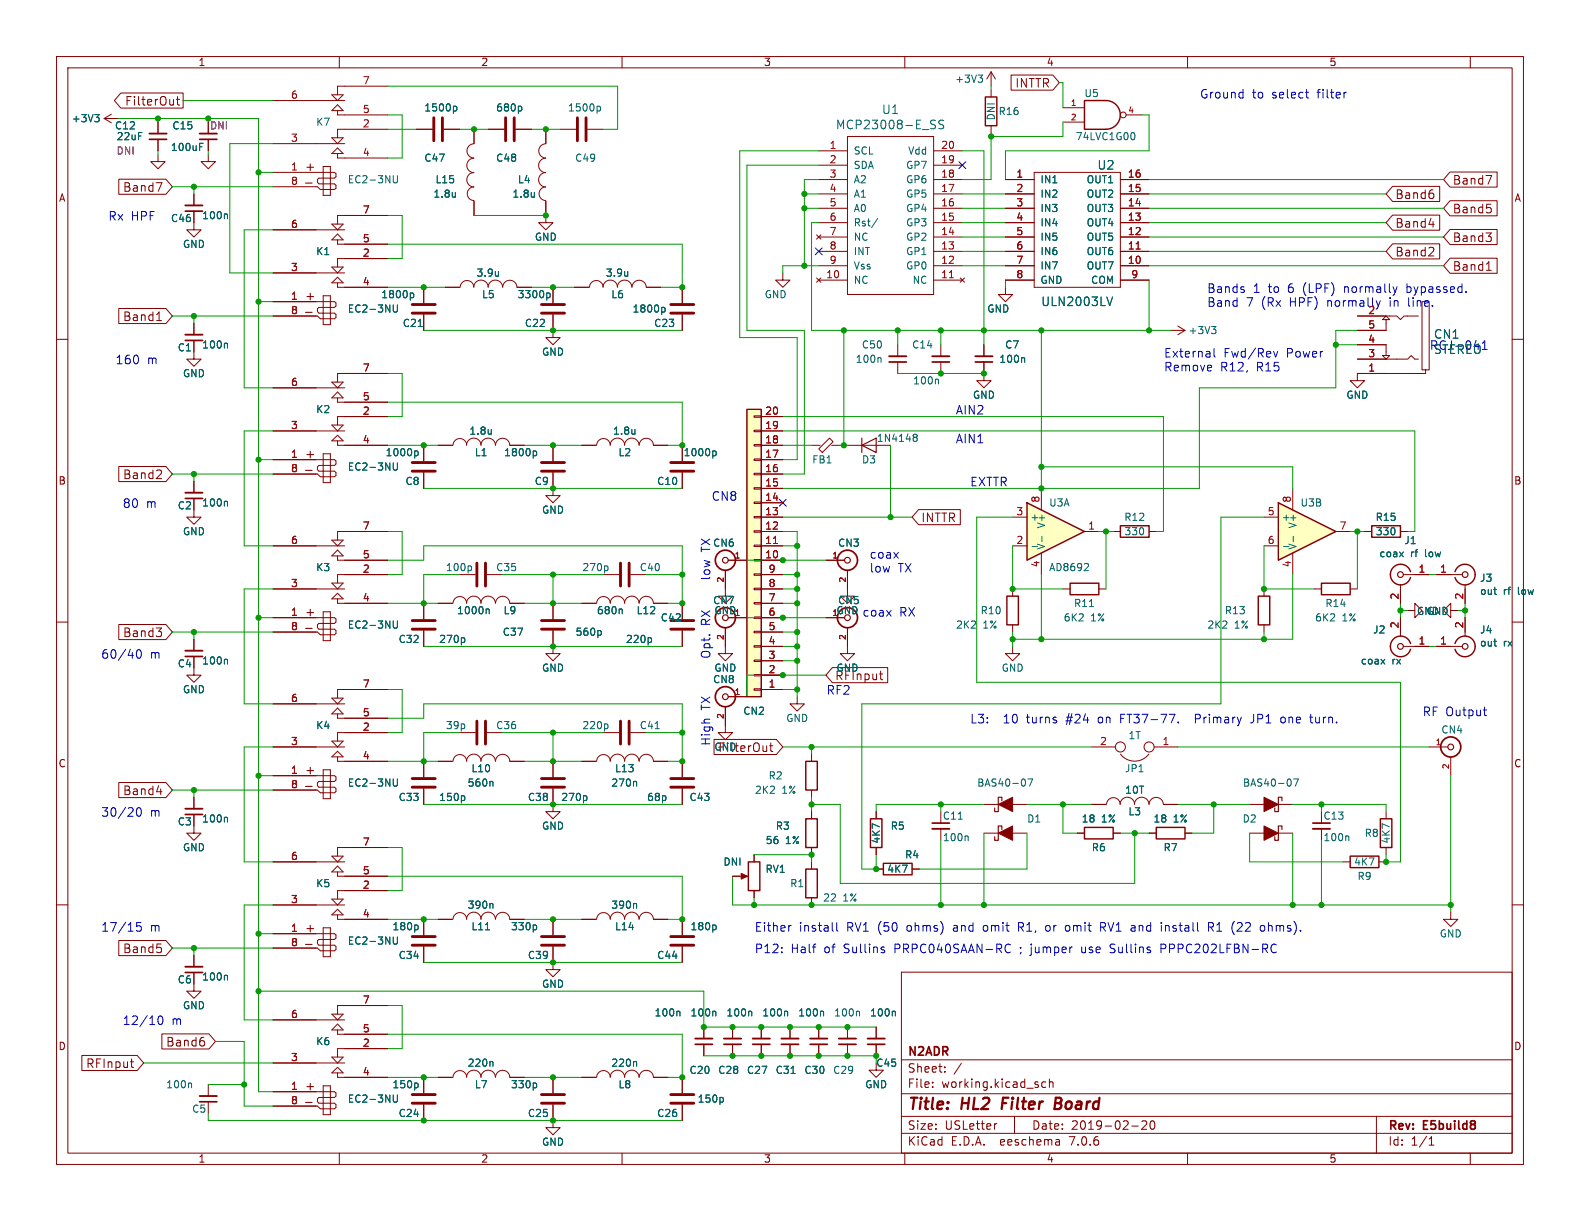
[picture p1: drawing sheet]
<svg xmlns="http://www.w3.org/2000/svg" width="279mm" height="216mm" viewBox="0 0 279 216" stroke-linecap="round" stroke-linejoin="round" font-family="sans-serif">
<defs><g id="words">
<g font-size="2.8" fill="#840000">
<text x="160.4" y="196.8">Title:</text>
<text x="170.1" y="196.8">HL2</text>
<text x="178" y="196.8">Filter</text>
<text x="188.1" y="196.8">Board</text>
</g>
<g font-size="2.1" fill="#840000">
<text x="179.5" y="15.7">INTTR</text>
<text x="22.1" y="18.9">FilterOut</text>
<text x="21.7" y="34.1">Band7</text>
<text x="53.8" y="30.5">+</text>
<text x="246.6" y="35.4">Band6</text>
<text x="256.8" y="32.8">Band7</text>
<text x="246.6" y="40.5">Band4</text>
<text x="256.8" y="37.9">Band5</text>
<text x="246.6" y="45.5">Band2</text>
<text x="256.8" y="43">Band3</text>
<text x="53.8" y="53.4">+</text>
<text x="256.8" y="48.1">Band1</text>
<text x="21.7" y="57">Band1</text>
<text x="53.8" y="81.3">+</text>
<text x="21.7" y="84.9">Band2</text>
<text x="162.8" y="92.5">INTTR</text>
<text x="21.7" y="112.9">Band3</text>
<text x="53.8" y="109.3">+</text>
<text x="147.6" y="120.5">RFInput</text>
<text x="53.8" y="137.2">+</text>
<text x="127" y="133.2">FilterOut</text>
<text x="21.7" y="140.8">Band4</text>
<text x="53.8" y="165.1">+</text>
<text x="21.7" y="168.7">Band5</text>
<text x="29.3" y="185.2">Band6</text>
<text x="15.2" y="189.1">RFInput</text>
<text x="160.4" y="189.9">Sheet:</text>
<text x="160.4" y="187.1">N2ADR</text>
<text x="53.8" y="193.1">+</text>
<text x="160.4" y="192.6">File:</text>
<text x="166.5" y="192.6">working.kicad_sch</text>
<text x="160.4" y="202.8">KiCad</text>
<text x="160.4" y="200">Size:</text>
<text x="167.1" y="200">USLetter</text>
<text x="168.1" y="202.8">E.D.A.</text>
<text x="177" y="202.8">eeschema</text>
<text x="182.4" y="200">Date:</text>
<text x="189.4" y="202.8">7.0.6</text>
<text x="189.4" y="200">2019-02-20</text>
<text x="245.4" y="200.2">Rev:</text>
<text x="245.4" y="202.8">Id:</text>
<text x="249.5" y="202.8">1/1</text>
<text x="251.8" y="200.2">E5build8</text>
</g>
<g font-size="2.1" fill="#0000c2">
<text x="212.1" y="17.5">Ground</text>
<text x="221.4" y="17.5">to</text>
<text x="224.9" y="17.5">select</text>
<text x="233.1" y="17.5">filter</text>
<text x="19" y="39.1">Rx HPF</text>
<text x="213.4" y="51.9">Bands</text>
<text x="221.6" y="51.9">1</text>
<text x="224.3" y="51.9">to</text>
<text x="227.9" y="51.9">6</text>
<text x="230.7" y="51.9">(LPF)</text>
<text x="238.1" y="51.9">normally</text>
<text x="249.3" y="51.9">bypassed.</text>
<text x="213.4" y="54.4">Band</text>
<text x="220.3" y="54.4">7</text>
<text x="223.1" y="54.4">(Rx</text>
<text x="228.2" y="54.4">HPF)</text>
<text x="234.9" y="54.4">normally</text>
<text x="246.1" y="54.4">in</text>
<text x="249.5" y="54.4">line.</text>
<text x="20.3" y="64.5">160</text>
<text x="26" y="64.5">m</text>
<text x="205.7" y="63.3">External</text>
<text x="205.7" y="65.8">Remove</text>
<text x="215.8" y="65.8">R12,</text>
<text x="216.3" y="63.3">Fwd/Rev</text>
<text x="222.2" y="65.8">R15</text>
<text x="227.5" y="63.3">Power</text>
<text x="168.9" y="73.4">AIN2</text>
<text x="168.9" y="78.5">AIN1</text>
<text x="21.6" y="89.9">80</text>
<text x="25.8" y="89.9">m</text>
<text x="125.7" y="88.7">CN8</text>
<text x="171.4" y="86.1">EXTTR</text>
<text x="153.7" y="98.9">coax</text>
<text x="153.7" y="101.4">low</text>
<text x="158.8" y="101.4">TX</text>
<text x="125.7" y="102.7" transform="rotate(-90 125.7 102.7)">low</text>
<text x="125.7" y="110.7" transform="rotate(-90 125.7 110.7)">RX</text>
<text x="152.4" y="109.1">coax</text>
<text x="159" y="109.1">RX</text>
<text x="17.8" y="116.6">60/40</text>
<text x="26.5" y="116.6">m</text>
<text x="125.7" y="116.6" transform="rotate(-90 125.7 116.6)">Opt.</text>
<text x="125.7" y="125.6" transform="rotate(-90 125.7 125.6)">TX</text>
<text x="146" y="122.9">RF2</text>
<text x="125.7" y="131.9" transform="rotate(-90 125.7 131.9)">High</text>
<text x="171.4" y="128">L3:</text>
<text x="177.5" y="128">10</text>
<text x="181.7" y="128">turns</text>
<text x="188.8" y="128">#24</text>
<text x="194.6" y="128">on</text>
<text x="198.6" y="128">FT37-77.</text>
<text x="212.1" y="128">Primary</text>
<text x="222.2" y="128">JP1</text>
<text x="227.6" y="128">one</text>
<text x="233" y="128">turn.</text>
<text x="251.5" y="126.8">RF Output</text>
<text x="17.8" y="144.5">30/20</text>
<text x="26.5" y="144.5">m</text>
<text x="17.8" y="164.9">17/15</text>
<text x="26.5" y="164.9">m</text>
<text x="133.3" y="164.9">Either</text>
<text x="141.3" y="164.9">install</text>
<text x="149.8" y="164.9">RV1 (50</text>
<text x="160.6" y="164.9">ohms)</text>
<text x="168.9" y="164.9">and</text>
<text x="174.4" y="164.9">omit</text>
<text x="180.7" y="164.9">R1,</text>
<text x="185.7" y="164.9">or</text>
<text x="189.4" y="164.9">omit</text>
<text x="195.7" y="164.9">RV1 and</text>
<text x="206.7" y="164.9">install</text>
<text x="215.2" y="164.9">R1</text>
<text x="219.5" y="164.9">(22</text>
<text x="224.8" y="164.9">ohms).</text>
<text x="133.3" y="168.7">P12:</text>
<text x="139.8" y="168.7">Half</text>
<text x="145.8" y="168.7">of</text>
<text x="149.3" y="168.7">Sullins</text>
<text x="158.4" y="168.7">PRPC040SAAN-RC</text>
<text x="180.8" y="168.7">; jumper</text>
<text x="191.9" y="168.7">use</text>
<text x="197.1" y="168.7">Sullins</text>
<text x="206.2" y="168.7">PPPC202LFBN-RC</text>
<text x="21.6" y="181.4">12/10</text>
<text x="30.3" y="181.4">m</text>
</g>
<g font-size="2.1" fill="#006464">
<text x="147.7" y="23.1">MCP23008-E_SS</text>
<text x="155.9" y="20.4">U1</text>
<text x="194" y="30.2">U2</text>
<text x="184" y="54.3">ULN2003LV</text>
<text x="252.7" y="62">RCJ-041</text>
<text x="253.5" y="60.1">CN1</text>
<text x="253.5" y="62.8">STEREO</text>
<text x="125.7" y="97.6" transform="rotate(-90 125.7 97.6)">TX</text>
</g>
<g font-size="1.8" fill="#840000">
<text x="35" y="11.9">1</text>
<text x="85" y="11.9">2</text>
<text x="135" y="11.9">3</text>
<text x="185" y="11.9">4</text>
<text x="235" y="11.9">5</text>
<text x="37" y="23.1">DNI</text>
<text x="10.3" y="35.9">A</text>
<text x="267.7" y="35.9">A</text>
<text x="10.3" y="85.9">B</text>
<text x="267.7" y="85.9">B</text>
<text x="10.3" y="135.9">C</text>
<text x="267.7" y="135.9">C</text>
<text x="10.3" y="185.9">D</text>
<text x="267.7" y="185.9">D</text>
<text x="35" y="205.8">1</text>
<text x="85" y="205.8">2</text>
<text x="135" y="205.8">3</text>
<text x="185" y="205.8">4</text>
<text x="235" y="205.8">5</text>
</g>
<g font-size="1.8" fill="#a90000">
<text x="51.4" y="17.5">6</text>
<text x="64.1" y="15">7</text>
<text x="64.1" y="22.6">2</text>
<text x="64.1" y="20.1">5</text>
<text x="51.4" y="25.1">3</text>
<text x="64.1" y="27.7">4</text>
<text x="146.6" y="26.4">1</text>
<text x="146.6" y="29">2</text>
<text x="166.3" y="29">19</text>
<text x="166.3" y="26.4">20</text>
<text x="51.4" y="30.2">1</text>
<text x="51.4" y="32.8">8</text>
<text x="146.6" y="31.5">3</text>
<text x="146.6" y="34">4</text>
<text x="166.3" y="34">17</text>
<text x="166.3" y="31.5">18</text>
<text x="179.6" y="31.5">1</text>
<text x="179.6" y="34">2</text>
<text x="199.3" y="34">15</text>
<text x="199.3" y="31.5">16</text>
<text x="51.4" y="40.4">6</text>
<text x="64.1" y="37.8">7</text>
<text x="146.6" y="36.6">5</text>
<text x="146.6" y="39.1">6</text>
<text x="146.6" y="41.7">7</text>
<text x="166.3" y="41.7">14</text>
<text x="166.3" y="39.1">15</text>
<text x="166.3" y="36.6">16</text>
<text x="179.6" y="36.6">3</text>
<text x="179.6" y="39.1">4</text>
<text x="179.6" y="41.7">5</text>
<text x="199.3" y="41.7">12</text>
<text x="199.3" y="39.1">13</text>
<text x="199.3" y="36.6">14</text>
<text x="64.1" y="45.5">2</text>
<text x="64.1" y="42.9">5</text>
<text x="146.6" y="44.2">8</text>
<text x="146.6" y="46.7">9</text>
<text x="166.3" y="46.7">12</text>
<text x="166.3" y="44.2">13</text>
<text x="179.6" y="44.2">6</text>
<text x="179.6" y="46.7">7</text>
<text x="199.3" y="46.7">10</text>
<text x="199.3" y="44.2">11</text>
<text x="51.4" y="53.1">1</text>
<text x="51.4" y="48">3</text>
<text x="64.1" y="50.5">4</text>
<text x="146" y="49.3">10</text>
<text x="166.3" y="49.3">11</text>
<text x="179.6" y="49.3">8</text>
<text x="200" y="49.3">9</text>
<text x="51.4" y="55.6">8</text>
<text x="241.9" y="55.6">2</text>
<text x="241.9" y="58.2">5</text>
<text x="64.1" y="65.8">7</text>
<text x="241.9" y="65.8">1</text>
<text x="241.9" y="63.2">3</text>
<text x="241.9" y="60.7">4</text>
<text x="51.4" y="68.3">6</text>
<text x="64.1" y="70.9">5</text>
<text x="51.4" y="75.9">3</text>
<text x="64.1" y="73.4">2</text>
<text x="135.2" y="75.9">19</text>
<text x="135.2" y="73.4">20</text>
<text x="51.4" y="81">1</text>
<text x="51.4" y="83.6">8</text>
<text x="64.1" y="78.5">4</text>
<text x="135.2" y="83.6">16</text>
<text x="135.2" y="81">17</text>
<text x="135.2" y="78.5">18</text>
<text x="135.2" y="88.6">14</text>
<text x="135.2" y="86.1">15</text>
<text x="183.9" y="89" transform="rotate(-90 183.9 89)">8</text>
<text x="228.3" y="89" transform="rotate(-90 228.3 89)">8</text>
<text x="64.1" y="93.7">7</text>
<text x="135.2" y="93.7">12</text>
<text x="135.2" y="91.2">13</text>
<text x="179.6" y="91.2">3</text>
<text x="192.3" y="93.7">1</text>
<text x="224.1" y="91.2">5</text>
<text x="236.8" y="93.7">7</text>
<text x="51.4" y="96.3">6</text>
<text x="64.1" y="101.3">2</text>
<text x="64.1" y="98.8">5</text>
<text x="135.2" y="98.8">10</text>
<text x="135.2" y="96.3">11</text>
<text x="135.8" y="101.3">9</text>
<text x="179.6" y="96.3">2</text>
<text x="183.9" y="100.4" transform="rotate(-90 183.9 100.4)">4</text>
<text x="224.1" y="96.3">6</text>
<text x="228.3" y="100.4" transform="rotate(-90 228.3 100.4)">4</text>
<text x="250.8" y="101.3">1</text>
<text x="254.6" y="101.3">1</text>
<text x="51.4" y="103.9">3</text>
<text x="64.1" y="106.4">4</text>
<text x="135.8" y="106.4">7</text>
<text x="135.8" y="103.9">8</text>
<text x="247.4" y="106.1" transform="rotate(-90 247.4 106.1)">2</text>
<text x="258.8" y="106.1" transform="rotate(-90 258.8 106.1)">2</text>
<text x="51.4" y="109">1</text>
<text x="51.4" y="111.5">8</text>
<text x="135.8" y="111.5">5</text>
<text x="135.8" y="109">6</text>
<text x="247.4" y="111.2" transform="rotate(-90 247.4 111.2)">2</text>
<text x="258.8" y="111.2" transform="rotate(-90 258.8 111.2)">2</text>
<text x="135.8" y="119.1">2</text>
<text x="135.8" y="116.6">3</text>
<text x="135.8" y="114">4</text>
<text x="250.8" y="114">1</text>
<text x="254.6" y="114">1</text>
<text x="51.4" y="124.2">6</text>
<text x="64.1" y="121.7">7</text>
<text x="135.8" y="121.7">1</text>
<text x="51.4" y="131.8">3</text>
<text x="64.1" y="129.3">2</text>
<text x="64.1" y="126.7">5</text>
<text x="194.4" y="131.8">2</text>
<text x="205.5" y="131.8">1</text>
<text x="51.4" y="136.9">1</text>
<text x="64.1" y="134.4">4</text>
<text x="51.4" y="139.4">8</text>
<text x="64.1" y="149.6">7</text>
<text x="51.4" y="152.1">6</text>
<text x="64.1" y="154.7">5</text>
<text x="51.4" y="159.8">3</text>
<text x="64.1" y="157.2">2</text>
<text x="51.4" y="164.8">1</text>
<text x="51.4" y="167.4">8</text>
<text x="64.1" y="162.3">4</text>
<text x="64.1" y="177.5">7</text>
<text x="51.4" y="180.1">6</text>
<text x="64.1" y="185.2">2</text>
<text x="64.1" y="182.6">5</text>
<text x="51.4" y="187.7">3</text>
<text x="64.1" y="190.2">4</text>
<text x="51.4" y="192.8">1</text>
<text x="51.4" y="195.3">8</text>
</g>
<g font-size="1.8" fill="#006464">
<text x="168.8" y="14.8">+3V3</text>
<text x="191.7" y="17.4">U5</text>
<text x="12.6" y="21.8">+3V3</text>
<text x="20.2" y="23.1">C12</text>
<text x="30.4" y="23.1">C15</text>
<text x="55.8" y="22.5">K7</text>
<text x="74.9" y="19.9">1500p</text>
<text x="87.6" y="19.9">680p</text>
<text x="100.3" y="19.9">1500p</text>
<text x="176.1" y="21.4" transform="rotate(-90 176.1 21.4)">DNI</text>
<text x="176.5" y="20.5">R16</text>
<text x="20.5" y="25">22uF</text>
<text x="30.1" y="26.9">100uF</text>
<text x="74.9" y="28.8">C47</text>
<text x="87.6" y="28.8">C48</text>
<text x="101.6" y="28.8">C49</text>
<text x="150.9" y="27.5">SCL</text>
<text x="160.5" y="27.5">Vdd</text>
<text x="190.1" y="25">74LVC1G00</text>
<text x="61.4" y="32.6">EC2-3NU</text>
<text x="76.6" y="35.2">1.8u</text>
<text x="76.9" y="32.6">L15</text>
<text x="90.5" y="35.2">1.8u</text>
<text x="91.5" y="32.6">L4</text>
<text x="150.9" y="30.1">SDA</text>
<text x="150.9" y="32.6">A2</text>
<text x="150.9" y="35.2">A1</text>
<text x="160.1" y="35.2">GP5</text>
<text x="160.1" y="32.6">GP6</text>
<text x="160.1" y="30.1">GP7</text>
<text x="183.9" y="32.6">IN1</text>
<text x="183.9" y="35.2">IN2</text>
<text x="192.1" y="35.2">OUT2</text>
<text x="192.1" y="32.6">OUT1</text>
<text x="30.1" y="39.5">C46</text>
<text x="35.6" y="39">100n</text>
<text x="150.9" y="37.7">A0</text>
<text x="150.9" y="40.2">Rst/</text>
<text x="160.1" y="40.2">GP3</text>
<text x="160.1" y="37.7">GP4</text>
<text x="183.9" y="37.7">IN3</text>
<text x="183.9" y="40.2">IN4</text>
<text x="192.1" y="40.2">OUT4</text>
<text x="192.1" y="37.7">OUT3</text>
<text x="32.3" y="44">GND</text>
<text x="55.8" y="45.3">K1</text>
<text x="94.5" y="42.8">GND</text>
<text x="150.9" y="42.8">NC</text>
<text x="150.9" y="45.3">INT</text>
<text x="150.9" y="47.9">Vss</text>
<text x="160.1" y="47.9">GP0</text>
<text x="160.1" y="45.3">GP1</text>
<text x="160.1" y="42.8">GP2</text>
<text x="183.9" y="42.8">IN5</text>
<text x="183.9" y="45.3">IN6</text>
<text x="183.9" y="47.9">IN7</text>
<text x="192.1" y="47.9">OUT7</text>
<text x="192.1" y="45.3">OUT6</text>
<text x="192.1" y="42.8">OUT5</text>
<text x="67.3" y="52.9">1800p</text>
<text x="84.2" y="49.1">3.9u</text>
<text x="85.1" y="52.9">L5</text>
<text x="91.4" y="52.9">3300p</text>
<text x="107" y="49.1">3.9u</text>
<text x="108" y="52.9">L6</text>
<text x="135.1" y="52.9">GND</text>
<text x="150.9" y="50.4">NC</text>
<text x="161.3" y="50.4">NC</text>
<text x="183.9" y="50.4">GND</text>
<text x="192.8" y="50.4">COM</text>
<text x="61.4" y="55.5">EC2-3NU</text>
<text x="71.1" y="58">C21</text>
<text x="92.7" y="58">C22</text>
<text x="111.8" y="55.5">1800p</text>
<text x="115.6" y="58">C23</text>
<text x="174.5" y="55.5">GND</text>
<text x="210.1" y="59.3">+3V3</text>
<text x="31.3" y="62.3">C1</text>
<text x="35.6" y="61.8">100n</text>
<text x="95.8" y="63.1">GND</text>
<text x="151.2" y="64.4">100n</text>
<text x="152.3" y="61.8">C50</text>
<text x="161.2" y="61.8">C14</text>
<text x="176.6" y="64.4">100n</text>
<text x="177.6" y="61.8">C7</text>
<text x="32.3" y="66.9">GND</text>
<text x="161.4" y="68.2">100n</text>
<text x="172" y="70.7">GND</text>
<text x="238" y="70.7">GND</text>
<text x="55.8" y="73.3">K2</text>
<text x="82.9" y="77.1">1.8u</text>
<text x="108.3" y="77.1">1.8u</text>
<text x="61.4" y="83.4">EC2-3NU</text>
<text x="68.1" y="80.9">1000p</text>
<text x="83.9" y="80.9">L1</text>
<text x="89.1" y="80.9">1800p</text>
<text x="109.3" y="80.9">L2</text>
<text x="120.8" y="80.9">1000p</text>
<text x="143.5" y="82.1">FB1</text>
<text x="152.3" y="82.1">D3</text>
<text x="155" y="78.3">1N4148</text>
<text x="35.6" y="89.8">100n</text>
<text x="71.6" y="86">C8</text>
<text x="94.5" y="86">C9</text>
<text x="116.1" y="86">C10</text>
<text x="185.4" y="89.8">U3A</text>
<text x="229.9" y="89.8">U3B</text>
<text x="31.3" y="90.3">C2</text>
<text x="32.3" y="94.8">GND</text>
<text x="95.8" y="91">GND</text>
<text x="182.1" y="92.3">+</text>
<text x="185" y="93.5" transform="rotate(-90 185 93.5)">V+</text>
<text x="198.7" y="92.3">R12</text>
<text x="198.7" y="94.8">330</text>
<text x="226.6" y="92.3">+</text>
<text x="229.5" y="93.5" transform="rotate(-90 229.5 93.5)">V+</text>
<text x="243.2" y="92.3">R15</text>
<text x="243.2" y="94.8">330</text>
<text x="55.8" y="101.2">K3</text>
<text x="78.7" y="101.2">100p</text>
<text x="87.6" y="101.2">C35</text>
<text x="102.9" y="101.2">270p</text>
<text x="113" y="101.2">C40</text>
<text x="126" y="96.9">CN6</text>
<text x="148.1" y="96.9">CN3</text>
<text x="185" y="97.3" transform="rotate(-90 185 97.3)">V-</text>
<text x="185.4" y="101.2">AD8692</text>
<text x="229.5" y="97.3" transform="rotate(-90 229.5 97.3)">V-</text>
<text x="243.8" y="98.7">coax</text>
<text x="248.2" y="96.4">J1</text>
<text x="249.4" y="98.7">rf</text>
<text x="252.1" y="98.7">low</text>
<text x="126" y="107">CN7</text>
<text x="148.1" y="107">CN5</text>
<text x="189.8" y="107.5">R11</text>
<text x="234.3" y="107.5">R14</text>
<text x="261.6" y="103.1">J3</text>
<text x="261.6" y="105.4">out</text>
<text x="265.8" y="105.4">rf</text>
<text x="268.5" y="105.4">low</text>
<text x="61.4" y="111.4">EC2-3NU</text>
<text x="70.4" y="113.9">C32</text>
<text x="77.6" y="113.9">270p</text>
<text x="80.7" y="108.8">1000n</text>
<text x="88.8" y="112.6">C37</text>
<text x="88.9" y="108.8">L9</text>
<text x="101.7" y="112.6">560p</text>
<text x="105.5" y="108.8">680n</text>
<text x="110.6" y="113.9">220p</text>
<text x="112.5" y="108.8">L12</text>
<text x="116.7" y="110.1">C42</text>
<text x="126.2" y="108.8">GND</text>
<text x="147.8" y="108.8">GND</text>
<text x="169" y="111.4">2K2</text>
<text x="173.3" y="108.8">R10</text>
<text x="173.8" y="111.4">1%</text>
<text x="188" y="110.1">6K2</text>
<text x="192.9" y="110.1">1%</text>
<text x="213.4" y="111.4">2K2</text>
<text x="216.5" y="108.8">R13</text>
<text x="218.3" y="111.4">1%</text>
<text x="232.5" y="110.1">6K2</text>
<text x="237.3" y="110.1">1%</text>
<text x="242.7" y="112.2">J2</text>
<text x="250.5" y="108.9">GND</text>
<text x="261.6" y="112.2">J4</text>
<text x="31.3" y="118.2">C4</text>
<text x="35.6" y="117.7">100n</text>
<text x="95.8" y="119">GND</text>
<text x="126.2" y="119">GND</text>
<text x="147.8" y="119">GND</text>
<text x="177" y="119">GND</text>
<text x="240.5" y="117.7">coax</text>
<text x="246.1" y="117.7">rx</text>
<text x="261.6" y="114.5">out</text>
<text x="265.8" y="114.5">rx</text>
<text x="32.3" y="122.8">GND</text>
<text x="126" y="121">CN8</text>
<text x="55.8" y="129.1">K4</text>
<text x="78.7" y="129.1">39p</text>
<text x="87.6" y="129.1">C36</text>
<text x="102.9" y="129.1">220p</text>
<text x="113" y="129.1">C41</text>
<text x="131.3" y="126.6">CN2</text>
<text x="138.9" y="127.9">GND</text>
<text x="199.5" y="130.9">1T</text>
<text x="254.8" y="129.9">CN4</text>
<text x="83.3" y="136.8">L10</text>
<text x="108.7" y="136.8">L13</text>
<text x="126.2" y="132.9">GND</text>
<text x="198.8" y="136.8">JP1</text>
<text x="61.4" y="139.3">EC2-3NU</text>
<text x="70.4" y="141.8">C33</text>
<text x="77.6" y="141.8">150p</text>
<text x="82.6" y="139.3">560n</text>
<text x="93.3" y="141.8">C38</text>
<text x="99.1" y="141.8">270p</text>
<text x="108" y="139.3">270n</text>
<text x="114.3" y="141.8">68p</text>
<text x="121.8" y="141.8">C43</text>
<text x="133.4" y="140.6">2K2</text>
<text x="135.8" y="138">R2</text>
<text x="138.3" y="140.6">1%</text>
<text x="172.7" y="139.3">BAS40-07</text>
<text x="198.9" y="140.6">10T</text>
<text x="219.7" y="139.3">BAS40-07</text>
<text x="31.3" y="146.2">C3</text>
<text x="35.6" y="145.6">100n</text>
<text x="95.8" y="146.9">GND</text>
<text x="135.3" y="149.5">56</text>
<text x="137.1" y="146.9">R3</text>
<text x="138.9" y="149.5">1%</text>
<text x="155.8" y="149.3" transform="rotate(-90 155.8 149.3)">4K7</text>
<text x="157.4" y="146.9">R5</text>
<text x="166.6" y="148.9">100n</text>
<text x="166.6" y="145.1">C11</text>
<text x="181.5" y="145.6">D1</text>
<text x="191.2" y="145.6">18</text>
<text x="194.8" y="145.6">1%</text>
<text x="199.4" y="144.4">L3</text>
<text x="203.9" y="145.6">18</text>
<text x="207.5" y="145.6">1%</text>
<text x="219.6" y="145.6">D2</text>
<text x="233.9" y="148.9">100n</text>
<text x="233.9" y="145.1">C13</text>
<text x="241.2" y="148.2">R8</text>
<text x="246" y="149.3" transform="rotate(-90 246 149.3)">4K7</text>
<text x="32.3" y="150.7">GND</text>
<text x="127.8" y="153.3">DNI</text>
<text x="135.3" y="154.5">RV1</text>
<text x="156.8" y="154.5">4K7</text>
<text x="159.9" y="152">R4</text>
<text x="193" y="150.7">R6</text>
<text x="205.7" y="150.7">R7</text>
<text x="239.4" y="153.3">4K7</text>
<text x="240" y="155.8">R9</text>
<text x="55.8" y="157.1">K5</text>
<text x="82.6" y="160.9">390n</text>
<text x="108" y="160.9">390n</text>
<text x="139.6" y="157.1">R1</text>
<text x="145.5" y="159.6">22</text>
<text x="149.1" y="159.6">1%</text>
<text x="61.4" y="167.2">EC2-3NU</text>
<text x="69.3" y="164.7">180p</text>
<text x="83.3" y="164.7">L11</text>
<text x="90.3" y="164.7">330p</text>
<text x="108.7" y="164.7">L14</text>
<text x="122" y="164.7">180p</text>
<text x="254.5" y="166">GND</text>
<text x="35.6" y="173.6">100n</text>
<text x="70.4" y="169.8">C34</text>
<text x="93.3" y="169.8">C39</text>
<text x="116.1" y="169.8">C44</text>
<text x="31.3" y="174.1">C6</text>
<text x="32.3" y="178.7">GND</text>
<text x="95.8" y="174.9">GND</text>
<text x="115.7" y="179.9">100n</text>
<text x="122" y="179.9">100n</text>
<text x="128.4" y="179.9">100n</text>
<text x="134.7" y="179.9">100n</text>
<text x="141.1" y="179.9">100n</text>
<text x="147.4" y="179.9">100n</text>
<text x="153.8" y="179.9">100n</text>
<text x="55.8" y="185">K6</text>
<text x="82.6" y="188.8">220n</text>
<text x="108" y="188.8">220n</text>
<text x="121.8" y="190.1">C20</text>
<text x="126.9" y="190.1">C28</text>
<text x="132" y="190.1">C27</text>
<text x="137.1" y="190.1">C31</text>
<text x="142.1" y="190.1">C30</text>
<text x="147.2" y="190.1">C29</text>
<text x="154.8" y="188.8">C45</text>
<text x="29.3" y="192.6">100n</text>
<text x="33.9" y="197">C5</text>
<text x="61.4" y="195.2">EC2-3NU</text>
<text x="69.3" y="192.6">150p</text>
<text x="70.4" y="197.7">C24</text>
<text x="83.9" y="192.6">L7</text>
<text x="90.3" y="192.6">330p</text>
<text x="93.3" y="197.7">C25</text>
<text x="109.3" y="192.6">L8</text>
<text x="116.1" y="197.7">C26</text>
<text x="123.3" y="195.2">150p</text>
<text x="152.9" y="192.6">GND</text>
<text x="95.8" y="202.8">GND</text>
</g>
<text font-size="1.8" fill="#840084" x="20.5" y="27.5">DNI</text>
<g font-size="1.4" fill="#a90000">
<text x="189.3" y="18.8">1</text>
<text x="189.3" y="21.3">2</text>
<text x="199.4" y="20.1">4</text>
<text x="129.8" y="98.8">1</text>
<text x="147.1" y="98.8">1</text>
<text x="128" y="103.1" transform="rotate(-90 128 103.1)">2</text>
<text x="149.6" y="103.1" transform="rotate(-90 149.6 103.1)">2</text>
<text x="128" y="113.3" transform="rotate(-90 128 113.3)">2</text>
<text x="129.8" y="109">1</text>
<text x="147.1" y="109">1</text>
<text x="149.6" y="113.3" transform="rotate(-90 149.6 113.3)">2</text>
<text x="129.8" y="122.9">1</text>
<text x="128" y="127.2" transform="rotate(-90 128 127.2)">2</text>
<text x="253.8" y="131.8">1</text>
<text x="256.3" y="136.1" transform="rotate(-90 256.3 136.1)">2</text>
</g>
</g></defs>
<g fill="none" stroke="#840000" stroke-width=".18">
<path d="M10 10h259.4v195.9h-259.4zM12 12h255.4v191.9h-255.4zM48.3 17.8h12.7M58.7 16.8h2l-1 1zM59.7 19.6v.7h8.9M59.7 18.5l1 1.1h-2zM60 10v2M68.6 15.2h-8.9v1.6M110 10v2M160 10v2M175.3 12.7l-.8 1.3M175.3 12.7v2.5"/>
<path d="M175.3 15.9v1.2M175.3 12.7l.7 1.3M188 19.1h3.8M210 10v2M260 10v2M18.4 21l1.3 .7M18.4 21h2.6M19.7 20.2l-1.3 .8M27.9 27.3v1.3h1.3l-1.3 1.2-1.2-1.2h1.2M27.9 21.6v2M27.9 24.6v2.1M34.3 37.3v3.3h1.3l-1.3 1.3-1.3-1.3h1.3"/>
<path d="M34.3 34.3v2M36.8 27.3v1.3h1.3l-1.3 1.2-1.2-1.2h1.2M36.8 24.6v2.1M48.3 30.5h10.9l.2 .2v.5l-.2 .3h-2.8l-.3 .3v.4l.3 .3h2.8l.2 .3v.5l-.2 .2h-2.6l-.5-.5h-7.8M48.3 25.4h12.7M57.1 29.4h1.3v5.1h-1.3zM58.7 27.2l1-1 1 1zM58.7 24.4h2l-1 1zM58.7 39.6h2l-1 1zM59.7 27.2v.7h8.9M68.6 22.9h-8.9v1.5M68.6 38.1h-8.9v1.5"/>
<path d="M73.7 22.9h2.8M78.5 22.9h2.8M83.8 25.4a1.26 1.26 0 0 0-1.2 1.3 1.26 1.26 0 0 0 1.2 1.2M83.8 28a1.28 1.28 0 0 0-1.3 1.2 1.28 1.28 0 0 0 1.3 1.3M83.8 30.5a1.28 1.28 0 0 0-1.3 1.3 1.28 1.28 0 0 0 1.3 1.3M83.8 33a1.21 1.21 0 0 0-1.2 1.3 1.21 1.21 0 0 0 1.2 1.2M83.8 22.9v2.5M83.8 35.6v2.5M86.4 22.9h2.8M91.2 22.9h2.8M96.5 28a1.28 1.28 0 0 0-1.3 1.2 1.28 1.28 0 0 0 1.3 1.3M96.5 30.5a1.28 1.28 0 0 0-1.3 1.3 1.28 1.28 0 0 0 1.3 1.3"/>
<path d="M96.5 33a1.21 1.21 0 0 0-1.2 1.3 1.21 1.21 0 0 0 1.2 1.2M96.5 35.6v3.8h1.3l-1.3 1.2-1.3-1.2h1.3M96.5 22.9v2.5a1.26 1.26 0 0 0-1.2 1.3 1.26 1.26 0 0 0 1.2 1.2M99.1 22.9h2.8M103.9 22.9h2.8M144.8 31.8h5.1M144.8 39.4h5.1M144.8 36.8h5.1M144.8 34.3h5.1M144.8 26.7h5.1M144.8 29.2h5.1M149.9 24.1h15.2v28h-15.2z"/>
<path d="M165.1 31.8h5.1M165.1 39.4h5.1M165.1 36.8h5.1M165.1 34.3h5.1M165.1 26.7h5.1M165.1 29.2h5.1M175.3 22.2v1.3M177.8 31.8h5.1M177.8 39.4h5.1M177.8 36.8h5.1M177.8 34.3h5.1M182.9 30.5v20.3z"/>
<path d="M182.9 30.5h15.2zM188 21.6h3.8M198.1 30.5v20.3zM198.1 31.8h5.1M198.1 39.4h5.1M198.1 36.8h5.1M198.1 34.3h5.1M199.1 20.3h2.8M10 60h2M34.3 57.2v2M48.3 53.3h10.9l.2 .3v.5l-.2 .3h-2.8l-.3 .2v.5l.3 .3h2.8l.2 .2v.5l-.2 .3h-2.6l-.5-.5h-7.8M48.3 48.3h12.7"/>
<path d="M48.3 40.6h12.7M57.1 52.3h1.3v5.1h-1.3zM58.7 50l1-1 1 1zM58.7 47.2h2l-1 1.1zM59.7 50v.8h8.9M59.7 42.4v.8h8.9M59.7 41.4l1 1h-2zM68.6 45.7h-8.9v1.5M74.9 50.8v2.8M74.9 55.6v2.8M78.7 50.8h2.6M81.4 50.8a1.19 1.19 0 0 1 1.2-1.2 1.19 1.19 0 0 1 1.2 1.2 1.28 1.28 0 0 1 1.3-1.3 1.28 1.28 0 0 1 1.2 1.3"/>
<path d="M86.3 50.8a1.28 1.28 0 0 1 1.3-1.3 1.28 1.28 0 0 1 1.3 1.3M88.9 50.8a1.26 1.26 0 0 1 1.3-1.2 1.26 1.26 0 0 1 1.2 1.2h2.6M97.8 55.6v4.1h1.3l-1.3 1.3-1.3-1.3h1.3M97.8 50.8v2.8M101.6 50.8h2.5M104.2 50.8a1.21 1.21 0 0 1 1.2-1.2 1.21 1.21 0 0 1 1.3 1.2M106.6 50.8a1.28 1.28 0 0 1 1.3-1.3 1.28 1.28 0 0 1 1.3 1.3M109.2 50.8a1.28 1.28 0 0 1 1.3-1.3 1.28 1.28 0 0 1 1.2 1.3M111.8 50.8a1.26 1.26 0 0 1 1.2-1.2 1.26 1.26 0 0 1 1.3 1.2h2.5M120.6 50.8v2.8M120.6 55.6v2.8M138.4 48.3v1.2h1.3l-1.3 1.3-1.2-1.3h1.2"/>
<path d="M144.4 49.1l.8 .8M144.4 41.5l.8 .8M144.8 47h5.1M144.8 44.5h5.1M144.8 41.9h5.1M144.8 49.5h5.1M145.2 49.1l-.8 .8M145.2 41.5l-.8 .8M165.1 47h5.1M165.1 44.5h5.1M165.1 41.9h5.1M165.1 49.5h5.1"/>
<path d="M169.8 49.1l.8 .8M170.6 49.1l-.8 .8M177.8 50.8v1.3h1.3l-1.3 1.2-1.3-1.2h1.3M177.8 47h5.1M177.8 44.5h5.1M177.8 41.9h5.1M177.8 49.5h5.1M182.9 50.8h15.2zM198.1 47h5.1M198.1 44.5h5.1M198.1 41.9h5.1M198.1 49.5h5.1"/>
<path d="M207 58.4h2.5M208.3 57.7l1.2 .7M209.5 58.4l-1.2 .8M240 55.9h7l.6 .6 .7-.6h2.5M245.1 56.5h.6l-.6-.6-.6 .6h.6v1.9h-5.1M267.4 60h2M34.3 60.2v3.3h1.3l-1.3 1.3-1.3-1.3h1.3M48.3 76.2h12.7M48.3 68.6h12.7M58.7 78l1-1 1 1zM58.7 75.2h2l-1 1zM58.7 67.6h2l-1 1z"/>
<path d="M59.7 78v.7h8.9M59.7 70.4v.7h8.9M59.7 69.3l1 1.1h-2zM68.6 66h-8.9v1.6M68.6 73.7h-8.9v1.5M74.9 78.7v2.8M77.5 78.7h2.5M80.1 78.7a1.21 1.21 0 0 1 1.2-1.2 1.21 1.21 0 0 1 1.2 1.2M82.5 78.7a1.27 1.27 0 0 1 1.3-1.2 1.27 1.27 0 0 1 1.2 1.2 1.3 1.3 0 0 1 1.3-1.2 1.3 1.3 0 0 1 1.3 1.2 1.26 1.26 0 0 1 1.3-1.2 1.26 1.26 0 0 1 1.2 1.2M90.2 78.7h2.5M97.8 78.7v2.8M102.9 78.7h2.5"/>
<path d="M105.5 78.7a1.19 1.19 0 0 1 1.2-1.2 1.19 1.19 0 0 1 1.2 1.2 1.28 1.28 0 0 1 1.3-1.2 1.28 1.28 0 0 1 1.3 1.2M110.4 78.7a1.28 1.28 0 0 1 1.3-1.2 1.28 1.28 0 0 1 1.3 1.2M113 78.7a1.26 1.26 0 0 1 1.3-1.2 1.26 1.26 0 0 1 1.2 1.2h2.6M120.6 78.7v2.8M240 63.5h8.9l.7-.6 .6 .6h.6M240 61h5.1v1.9M244.5 62.9h1.2l-.6 .6zM252.1 65.4h.6v-12.1h-1.2v12.1h.6v.6h-12.1M34.3 88.1v3.3h1.3l-1.3 1.3-1.3-1.3h1.3M34.3 85.1v2M48.3 81.3h10.9l.2 .2v.5l-.2 .3h-2.8l-.3 .3v.4l.3 .3h2.8l.2 .3v.5l-.2 .2h-2.6l-.5-.5h-7.8M48.3 96.5h12.7"/>
<path d="M57.1 80.2h1.3v5.1h-1.3zM58.7 95.5h2l-1 1zM59.7 97.3l1 1h-2zM59.7 98.3v.8h8.9M68.6 94h-8.9v1.5M74.9 83.6v2.8M97.8 83.6v4h1.3l-1.3 1.3-1.3-1.3h1.3M120.6 83.6v2.8M128.8 99.1h3.3M196.8 94h1.3M203.2 94h1.3M10 110h2"/>
<path d="M34.3 116.1v3.3h1.3l-1.3 1.3-1.3-1.3h1.3M34.3 113v2.1M48.3 109.2h10.9l.2 .2v.6l-.2 .2h-2.8l-.3 .3v.5l.3 .3h2.8l.2 .2v.5l-.2 .2h-2.6l-.5-.4h-7.8M48.3 104.1h12.7M57.1 108.2h1.3v5.1h-1.3zM58.7 105.9l1-1 1 1zM58.7 103.1h2l-1 1zM59.7 105.9v.8h8.9M68.6 101.6h-8.9v1.5M74.9 106.7v2.8M74.9 111.5v2.8M77.5 106.7h2.5"/>
<path d="M80.1 106.7a1.21 1.21 0 0 1 1.2-1.2 1.21 1.21 0 0 1 1.2 1.2M81.3 101.6h2.8M82.5 106.7a1.27 1.27 0 0 1 1.3-1.3 1.27 1.27 0 0 1 1.2 1.3 1.3 1.3 0 0 1 1.3-1.3 1.3 1.3 0 0 1 1.3 1.3 1.26 1.26 0 0 1 1.3-1.3 1.26 1.26 0 0 1 1.2 1.3M86.1 101.6h2.8M90.2 106.7h2.5M97.8 111.5v4.1h1.3l-1.3 1.2-1.3-1.2h1.3M97.8 106.7v2.8M102.9 106.7h2.5M105.5 106.7a1.19 1.19 0 0 1 1.2-1.2 1.19 1.19 0 0 1 1.2 1.2 1.28 1.28 0 0 1 1.3-1.3 1.28 1.28 0 0 1 1.3 1.3M106.7 101.6h2.8M110.4 106.7a1.28 1.28 0 0 1 1.3-1.3 1.28 1.28 0 0 1 1.3 1.3M111.5 101.6h2.8"/>
<path d="M113 106.7a1.26 1.26 0 0 1 1.3-1.3 1.26 1.26 0 0 1 1.2 1.3h2.6M120.6 106.7v2.8M120.6 111.5v2.8M128.3 111v4.6h-1.3l1.3 1.2 1.2-1.2h-1.2M128.3 100.8v4.6h-1.3l1.3 1.3 1.2-1.3h-1.2M128.8 109.2h3.3M188 104.1h1.2M194.3 104.1h1.3M223.5 104.1v1.3M223.5 110.5v1.3M247.6 103.4v3.3M248.2 101.6h4.5"/>
<path d="M267.4 110h2M48.3 137.2h10.9l.2 .2v.5l-.2 .3h-2.8l-.3 .2v.5l.3 .3h2.8l.2 .2v.6l-.2 .2h-2.6l-.5-.5h-7.8M48.3 132.1h12.7M48.3 124.5h12.7M57.1 136.1h1.3v5.1h-1.3zM58.7 133.8l1-1 1 1zM58.7 131h2l-1 1.1zM58.7 123.4h2l-1 1.1zM59.7 126.2v.8h8.9M59.7 133.8v.8h8.9M59.7 125.2l1 1h-2zM68.6 129.5h-8.9v1.5"/>
<path d="M68.6 121.9h-8.9v1.5M77.5 134.6h2.5M80.1 134.6a1.21 1.21 0 0 1 1.2-1.2 1.21 1.21 0 0 1 1.2 1.2M81.3 129.5h2.8M82.5 134.6a1.27 1.27 0 0 1 1.3-1.3 1.27 1.27 0 0 1 1.2 1.3 1.3 1.3 0 0 1 1.3-1.3 1.3 1.3 0 0 1 1.3 1.3 1.26 1.26 0 0 1 1.3-1.2 1.26 1.26 0 0 1 1.2 1.2M86.1 129.5h2.8M90.2 134.6h2.5M102.9 134.6h2.5M105.5 134.6a1.19 1.19 0 0 1 1.2-1.2 1.19 1.19 0 0 1 1.2 1.2 1.28 1.28 0 0 1 1.3-1.3 1.28 1.28 0 0 1 1.3 1.3M106.7 129.5h2.8M110.4 134.6a1.28 1.28 0 0 1 1.3-1.3 1.28 1.28 0 0 1 1.3 1.3M111.5 129.5h2.8"/>
<path d="M113 134.6a1.26 1.26 0 0 1 1.3-1.2 1.26 1.26 0 0 1 1.2 1.2h2.6M128.3 125v4.5h-1.3l1.3 1.3 1.2-1.3h-1.2M128.8 123.2h3.3M10 160h2M34.3 144v3.3h1.3l-1.3 1.3-1.3-1.3h1.3M34.3 141v2M48.3 152.4h12.7M58.7 159h2l-1 1zM58.7 151.4h2l-1 1zM59.7 154.2v.7h8.9M59.7 153.1l1 1.1h-2zM68.6 149.9h-8.9v1.5"/>
<path d="M68.6 157.5h-8.9v1.5M221 142.2h2.5M221 147.3h2.5M226.1 142.2h2.5M226.1 147.3h2.5M267.4 160h2M34.3 172v3.3h1.3l-1.3 1.2-1.3-1.2h1.3M34.3 168.9v2M48.3 165.1h10.9l.2 .2v.6l-.2 .2h-2.8l-.3 .3v.5l.3 .2h2.8l.2 .3v.5l-.2 .2h-2.6l-.5-.5h-7.8M48.3 160h12.7M57.1 164.1h1.3v5.1h-1.3zM58.7 179.3h2l-1 1z"/>
<path d="M58.7 161.8l1-1 1 1zM59.7 161.8v.8h8.9M68.6 177.8h-8.9v1.5M74.9 162.6v2.8M74.9 167.4v2.8M77.5 162.6h2.5M80.1 162.5a1.21 1.21 0 0 1 1.2-1.1 1.21 1.21 0 0 1 1.2 1.1M82.5 162.5a1.27 1.27 0 0 1 1.3-1.2 1.27 1.27 0 0 1 1.2 1.2 1.3 1.3 0 0 1 1.3-1.2 1.3 1.3 0 0 1 1.3 1.2 1.26 1.26 0 0 1 1.3-1.2 1.26 1.26 0 0 1 1.2 1.2M90.2 162.6h2.5M97.8 167.4v4.1h1.3l-1.3 1.2-1.3-1.2h1.3M97.8 162.6v2.8M159.4 171.9h108v32h-108z"/>
<path d="M36.8 191.8v2M36.8 194.8v2.1M48.3 193h10.9l.2 .3v.5l-.2 .3h-2.8l-.3 .2v.5l.3 .3h2.8l.2 .2v.5l-.2 .3h-2.6l-.5-.5h-7.8M48.3 188h12.7M48.3 180.3h12.7M57.1 192h1.3v5.1h-1.3zM58.7 189.7l1-1 1 1zM58.7 186.9h2l-1 1.1zM59.7 189.7v.8h8.9M59.7 182.1v.8h8.9M59.7 181.1l1 1h-2zM68.6 185.4h-8.9v1.5"/>
<path d="M74.9 190.5v2.8M74.9 195.3v2.8M77.5 190.5h2.5M80.1 190.5a1.21 1.21 0 0 1 1.2-1.2 1.21 1.21 0 0 1 1.2 1.2M82.5 190.5a1.27 1.27 0 0 1 1.3-1.3 1.27 1.27 0 0 1 1.2 1.3 1.3 1.3 0 0 1 1.3-1.3 1.3 1.3 0 0 1 1.3 1.3 1.26 1.26 0 0 1 1.3-1.2 1.26 1.26 0 0 1 1.2 1.2M90.2 190.5h2.5M97.8 195.3v4.1h1.3l-1.3 1.3-1.3-1.3h1.3M97.8 190.5v2.8M102.9 190.5h2.5M105.5 190.5a1.19 1.19 0 0 1 1.2-1.2 1.19 1.19 0 0 1 1.2 1.2 1.28 1.28 0 0 1 1.3-1.3 1.28 1.28 0 0 1 1.3 1.3M110.4 190.5a1.28 1.28 0 0 1 1.3-1.3 1.28 1.28 0 0 1 1.3 1.3M113 190.5a1.26 1.26 0 0 1 1.3-1.2 1.26 1.26 0 0 1 1.2 1.2h2.6"/>
<path d="M129.5 181.6v2M129.5 184.7v2M134.6 181.6v2M134.6 184.7v2M139.7 181.6v2M139.7 184.7v2M144.8 181.6v2M144.8 184.7v2M149.9 181.6v2M149.9 184.7v2M154.9 188v1.2h1.3l-1.3 1.3-1.2-1.3h1.2M154.9 181.6v2"/>
<path d="M154.9 184.7v2M159.4 197.4h108M159.4 193.4h108M159.4 187.4h108M164.9 192.1v.2M164.9 191.4v.1M167.1 189.4v.2M167.1 188.7v.1M170 188l-1.3 1.9M176.3 198.7l-.3 .1M179.4 197.4v3M184.9 191.4l-.4-.1-.3 .3v.4l.2 .2h.5"/>
<path d="M185.6 191.4l.2-.1 .3 .1 .1 .9M185.6 190.8v1.5M200.1 199.1h1.2M201.9 198.3l.6-.1 .2 .1 .1 .3-.9 1.1h.9M203.6 198.3l.1-.1a.81 .81 0 0 1 .6 .6 .81 .81 0 0 1-.3 .8l-.1 .1a.81 .81 0 0 1-.6-.6 .81 .81 0 0 1 .3-.8zM243.4 197.4v6.5M60 203.9v2M110 203.9v2M159.4 200.4h108M160 203.9v2M187.3 201.6l.1 .9M187.4 202.4l-.2 .1"/>
<path d="M187.4 201.8l-.2 .1M210 203.9v2M252.7 202.5h.9M252.7 201.4l.4-.4v1.5M260 203.9v2"/>
<circle cx="198.6" cy="20.3" r=".51"/>
</g>
<path d="M177.4 194.1l-.3 2M186.6 195.1h.7M187.3 195.1l.2 .1M187.4 194.1h-.7l-.2 2 .9-.1M187.5 195l-.2 .1" fill="none" stroke="#840000" stroke-width=".4"/>
<g fill="none" stroke="#840000" stroke-width=".33">
<path d="M26.4 23.6h3.1M32.8 36.3h3M35.3 23.6h3.1M32.8 59.2h3M32.8 87.1h3M32.8 115.1h3M32.8 143h3M32.8 170.9h3M35.3 193.8h3.1M128 183.6h3.1M133.1 183.6h3M138.2 183.6h3"/>
<path d="M143.3 183.6h3M148.3 183.6h3.1M153.4 183.6h3.1"/>
</g>
<g fill="none" stroke="#840000" stroke-width=".3">
<path d="M26.4 24.6h3.1M32.8 37.3h3M35.3 24.6h3.1M32.8 60.2h3M32.8 88.1h3M32.8 116.1h3M32.8 144h3M32.8 172h3M35.3 194.8h3.1M128 184.7h3.1M133.1 184.7h3M138.2 184.7h3"/>
<path d="M143.3 184.7h3M148.3 184.7h3.1M153.4 184.7h3.1"/>
<circle cx="128.3" cy="99.1" r="1.78"/>
<circle cx="128.3" cy="109.2" r="1.78"/>
<circle cx="128.3" cy="123.2" r="1.78"/>
</g>
<g fill="none" stroke="#006464" stroke-width=".18">
<path d="M80.3 18.8h.4l.1 .2-.1 .5-.4 .1M92 18.8l.3 .2v.4l-.3 .2M105.7 18.8h.4l.1 .2-.1 .5-.4 .1M173 13.3h.7l-.4 .5M173.5 13.8l.2 .2v.3l-.2 .2M16.8 20.3h.7l-.4 .4M17.3 20.7l.2 .3v.3l-.2 .2M35.3 25.9h.4M35.3 25.3h.6M40 37.8l.2 .2v.7M69.5 31.1v1l.3 .2h.4l.1-.2v-1M80.5 34v.9"/>
<path d="M80.5 34.7v.1M94.5 34v.9M94.5 34.7l-.1 .1M155.2 38.6l-1.1 1.7M164.8 22l.5 .1 .1 .4-.3 .3h-.3M164.8 21.2l.6 .1M166.9 21.3l-.6-.1-.2 .2v.4l.6 .3 .2 .4-.3 .3-.6-.1M200.4 23.4a.79 .79 0 0 1 0 1.3M69.5 53.9v1l.3 .3 .4-.1 .1-.2v-1M72.7 51.8l.3 .1 .2 .1-.1 .5-.4 .1M74 57.7h.7M88.1 48v.8"/>
<path d="M88.1 48.7v.1M96.8 51.8l.4 .1 .1 .1-.1 .5-.4 .1M111 48v.8M111 48.7l-.1 .1M117.1 54.3l.4 .1 .1 .2v.5l-.5 .1M196.7 52.5l-.5 1.5M214.2 57.7h.8l-.4 .5M214.8 58.2l.2 .3v.3l-.2 .2M40 60.7l.2 .2v.6M73.5 79.7l.3 .1 .1 .2v.5l-.4 .1M86.9 75.9v.9M86.9 76.7h-.1"/>
<path d="M94.4 79.7l.4 .1 .1 .2-.1 .5-.4 .1M112.3 75.9v.9M112.3 76.7h-.1M126.2 79.7l.3 .1 .1 .2v.5l-.4 .1M40 88.6l.2 .2v.7M69.5 81.9v1l.3 .2h.4l.1-.2v-1M40 116.6l.2 .2v.6M69.5 109.8v1l.3 .3 .4-.1 .1-.2v-1M82 112.8l.2 .2v.4l-.2 .2M83.1 100.1l.3 .2v.4l-.3 .2M86 107.7h.5v.8M106.1 111.5l.2 .2v.4l-.2 .2"/>
<path d="M107.3 100.1l.2 .2v.4l-.2 .2M109.9 107.7l.1 .2v.6M115 112.8l.2 .2v.4l-.2 .2M192.6 107.3h.8M69.5 137.7v1.1l.3 .2 .4-.1 .1-.1v-1.1M87 138.2l.2 .1v.7M107.3 128l.2 .2v.4l-.2 .2M112.4 138.2l.2 .1v.7M115.9 128.8h.7M228.3 138v.8M228.8 137.7h.8l-.5 1.3M40 144.5l.2 .2v.7"/>
<path d="M87 159.8l.2 .1v.7M40 172.5l.2 .1v.7M69.5 165.7v1l.3 .2h.4l.1-.2v-1M73.7 163.6l.2 .2v.4l-.2 .2M85.8 164.4h.8M94.7 163.6l.2 .2v.4l-.2 .2M126.4 178.8l.2 .2v.6M132.8 178.8l.1 .2v.6M139.1 178.8l.2 .2v.6M145.5 178.8l.1 .2v.6M151.8 178.8l.2 .2v.6M158.2 178.8l.1 .2v.6"/>
<path d="M33.7 191.5l.2 .2v.6M69.5 193.6v1l.3 .3 .4-.1 .1-.2v-1M73.7 191.5l.2 .2v.4l-.2 .2M87 187.7l.2 .2v.6M94.7 191.5l.2 .2v.4l-.2 .2M112.4 187.7l.2 .2v.6M139.9 189.8h.7"/>
</g>
<g fill="none" stroke="#840000" stroke-width=".51">
<path d="M76.7 20.8v4.1M78.2 20.8v4.1M89.4 20.8v4.1M90.9 20.8v4.1M102.1 20.8v4.1M103.6 20.8v4.1M72.9 55.4h4.1M72.9 53.8h4.1M95.8 55.4h4M95.8 53.8h4M118.6 55.4h4.1M118.6 53.8h4.1"/>
<path d="M72.9 81.8h4.1M72.9 83.3h4.1M84.3 99.6v4M85.9 99.6v4M95.8 81.8h4M95.8 83.3h4M109.7 99.6v4M111.3 99.6v4M118.6 81.8h4.1M118.6 83.3h4.1M72.9 109.7h4.1M72.9 111.3h4.1"/>
<path d="M95.8 109.7h4M95.8 111.3h4M118.6 109.7h4.1M118.6 111.3h4.1M84.3 127.5v4.1M85.9 127.5v4.1M109.7 127.5v4.1M111.3 127.5v4.1M72.9 165.6h4.1M72.9 167.1h4.1M95.8 165.6h4M95.8 167.1h4"/>
<path d="M72.9 193.5h4.1M72.9 195.1h4.1M95.8 193.5h4M95.8 195.1h4"/>
</g>
<path d="M167.9 49.1h.7M200.9 44h.7" fill="none" stroke="#a90000" stroke-width=".18"/>
<path d="M174.2 17.1h2.1v5.1h-2.1zM191.8 17.8h3.8a2.54 2.54 0 0 1 2.5 2.5 2.54 2.54 0 0 1-2.5 2.6h-3.8zM198.1 93h5.1v2h-5.1zM189.2 103.1h5.1v2.1h-5.1zM222.5 105.4h2v5.1h-2zM249.4 101.1a1.81 1.81 0 0 0-2.8-1 1.81 1.81 0 0 0 0 3 1.81 1.81 0 0 0 2.8-1" fill="none" stroke="#840000" stroke-width=".25"/>
<path d="M54 32.4h1.2M54 55.2h1.2M54 83.2h1.2M54 111.1h1.2M54 139.1h1.2M54 167h1.2M54 194.9h1.2" fill="none" stroke="#840000" stroke-width=".19"/>
<g fill="none" stroke="#840000" stroke-width=".2">
<path d="M226.7 146.7v-.6h-.6v2.5h-.7v-.6M226.7 141.6v-.6h-.6v2.5h-.7v-.6"/>
<circle cx="128.3" cy="99.1" r=".51"/>
<circle cx="128.3" cy="109.2" r=".51"/>
<circle cx="247.7" cy="101.6" r=".51"/>
<circle cx="128.3" cy="123.2" r=".51"/>
</g>
<g fill="#840000" stroke="#840000" stroke-width=".18">
<path d="M223.5 146.1l2.6 1.2-2.6 1.3z"/>
<path d="M223.5 141l2.6 1.2-2.6 1.3z"/>
</g>
<path d="M181.6 88.9l10.2 5.1-10.2 5.1z" fill="#ffffc2"/>
<path d="M181.6 88.9l10.2 5.1-10.2 5.1zM242.6 93h5v2h-5z" fill="none" stroke="#840000" stroke-width=".25"/>
<path d="M179.1 96.5h2.5M179.1 91.4h2.5M184.1 86.4v3.8M184.1 97.8v3.8M191.8 94h2.5M241.3 94h1.3M247.6 94h1.3" fill="none" stroke="#840000" stroke-width=".18"/>
<path d="M182.5 96.6h1M184.2 94.8v1M192.2 99.6l.3 .3-.1 .3-.7 .7h.8" fill="none" stroke="#006464" stroke-width=".18"/>
<path d="M226.1 88.9l10.1 5.1-10.1 5.1z" fill="#ffffc2"/>
<g fill="none" stroke="#840000" stroke-width=".25">
<path d="M132.1 72.4h2.5v50.8h-2.5zM226.1 88.9l10.1 5.1-10.1 5.1zM178.1 105.4h2v5.1h-2zM233.7 103.1h5.1v2.1h-5.1zM249.4 113.8a1.81 1.81 0 0 0-2.8-1 1.81 1.81 0 0 0 0 3 1.81 1.81 0 0 0 2.8-1M257.3 113.8a1.81 1.81 0 0 1 2.8-1 1.81 1.81 0 0 1 0 3 1.81 1.81 0 0 1-2.8-1M257.3 101.1a1.81 1.81 0 0 1 2.8-1 1.81 1.81 0 0 1 0 3 1.81 1.81 0 0 1-2.8-1M142.5 134.6h2v5.1h-2zM132.3 152.4h2.1v5.1h-2.1zM142.5 153.7h2v5.1h-2zM142.5 144.8h2v5.1h-2zM153.9 144.8h2.1v5.1h-2.1z"/>
<path d="M156.2 152.7h5.1v2h-5.1zM191.8 146.3h5v2h-5zM204.5 146.3h5v2h-5zM238.8 151.4h5v2h-5zM244.1 144.8h2v5.1h-2z"/>
</g>
<g fill="none" stroke="#840000" stroke-width=".18">
<path d="M21.4 16.4h11v2.7h-11l-1.2-1.3zM31.2 17.6h.6M31.4 17.1v1.3l.4 .2M178.8 13.3h7.4l1.1 1.3-1.1 1.3h-7.4zM21 31.7h8.3l1.2 1.3-1.2 1.4h-8.3zM27.6 32.3h1l-.6 1.5M27.9 21.6v2M27.9 24.6v2.1M34.3 34.3v2M34.3 37.3v2.1M36.8 24.6v2.1M61 38.1h7.6"/>
<path d="M73.7 22.9h2.8M78.5 22.9h2.8M83.8 22.9v2.5M83.8 35.6v2.5M86.4 22.9h2.8M91.2 22.9h2.8M96.5 22.9v2.5M96.5 35.6v2.5M177.8 31.8h5.1M177.8 39.4h5.1M177.8 36.8h5.1M177.8 34.3h5.1"/>
<path d="M198.1 31.8h5.1M198.1 39.4h5.1M198.1 36.8h5.1M198.1 34.3h5.1M246.3 33h8.3v2.6h-8.3l-1.2-1.3zM246.3 38h8.3v2.7h-8.3l-1.2-1.3zM252.7 39.7h.9M253.4 34.2l.2 .2-.2 .6M256.4 35.5h8.3v2.7h-8.3l-1.1-1.4zM256.4 30.4h8.3v2.7h-8.3l-1.1-1.3zM262.8 31h1l-.7 1.6M262.9 36.1h.7"/>
<path d="M263.6 36.8l.1 .2-.1 .6M21 54.5h8.3l1.2 1.4-1.2 1.3h-8.3zM27.7 56.7h.9M34.3 57.2v2M48.3 53.3h7.6M48.3 48.3h7.6M48.3 40.6h7.6M48.3 55.9h7.6M61 45.7h7.6M61 50.8h7.6M61 43.2h7.6M74.9 50.8v2.8"/>
<path d="M74.9 55.6v2.8M78.7 50.8h2.6M91.4 50.8h2.6M97.8 50.8v2.8M97.8 55.6v2.8M101.6 50.8h2.5M114.3 50.8h2.5M120.6 50.8v2.8M120.6 55.6v2.8M177.8 47h5.1M177.8 44.5h5.1M177.8 41.9h5.1"/>
<path d="M177.8 49.5h5.1M198.1 47h5.1M198.1 44.5h5.1M198.1 41.9h5.1M198.1 49.5h5.1M240 55.9h5.1M240 58.4h5.1M246.3 43.1h8.3v2.7h-8.3l-1.2-1.3zM253.3 43.7l.3 .3-.1 .4-.9 .9h1M256.4 45.7h8.3v2.6h-8.3l-1.1-1.3zM256.4 40.6h8.3v2.6h-8.3l-1.1-1.3zM262.8 41.2h.9l-.5 .6"/>
<path d="M262.8 47.8h.9M263.1 46.5l.2-.2v1.5M263.6 41.8l.1 .3-.1 .5M34.3 60.2v2M48.3 76.2h7.6M48.3 68.6h7.6M61 78.7h7.6M61 73.7h7.6M61 71.1h7.6M61 66h7.6M74.9 78.7v2.8M77.5 78.7h2.5"/>
<path d="M90.2 78.7h2.5M97.8 78.7v2.8M102.9 78.7h2.5M115.6 78.7h2.5M120.6 78.7v2.8M133.3 73.5h1.3v.3h-1.3zM133.3 76.1h1.3v.2h-1.3zM133.3 78.6h1.3v.3h-1.3zM134.6 78.7h3.8M134.6 76.2h3.8M134.6 73.7h3.8M143.5 78.7h1.5"/>
<path d="M144.8 79.4l1.9-1.9 .6 .6-1.9 1.9zM147.1 78.7h1.5M149.9 78.7h5M158.7 61v2M158.7 64v2M166.4 61v2M166.4 64v2M174 64v3.3h1.3l-1.3 1.3-1.3-1.3h1.3M174 61v2M240 63.5h5.1M240 61h5.1M245.1 66h-5.1v1.3h1.3l-1.3 1.3-1.2-1.3h1.2"/>
<path d="M21 82.5h8.3l1.2 1.3-1.2 1.4h-8.3zM28.4 83.2l.2 .2-.1 .4-.9 .8h1M34.3 85.1v2M34.3 88.1v2.1M48.3 96.5h7.6M48.3 83.8h7.6M48.3 81.3h7.6M61 94h7.6M61 99.1h7.6M74.9 83.6v2.8M97.8 83.6v2.8M120.6 83.6v2.8"/>
<path d="M128.8 99.1h3.3M133.3 81.2h1.3v.2h-1.3zM133.3 83.7h1.3v.2h-1.3zM133.3 86.2h1.3v.3h-1.3zM133.3 88.8h1.3v.2h-1.3zM133.3 91.3h1.3v.3h-1.3zM133.3 93.9h1.3v.2h-1.3zM133.3 96.4h1.3v.2h-1.3zM133.3 98.9h1.3v.3h-1.3zM134.6 91.4h3.8M134.6 96.5h3.8M134.6 94h3.8"/>
<path d="M134.6 99.1h3.8M134.6 88.9h3.8M134.6 86.4h3.8M134.6 83.8h3.8M134.6 81.3h3.8M146 99.1h3.4M162.4 90.1h7.4v2.7h-7.4l-1.1-1.4zM223.5 91.4h2.6M223.5 96.5h2.6M228.6 86.4v3.8M228.6 97.8v3.8M236.2 94h2.6"/>
<path d="M241.3 94h1.3M247.6 94h1.3M21 110.4h8.3l1.2 1.4-1.2 1.3h-8.3zM27.6 111h1l-.5 .6M28.5 111.8v.6M34.3 113v2.1M34.3 116.1v2M48.3 104.1h7.6M48.3 111.8h7.6M48.3 109.2h7.6M61 101.6h7.6M61 106.7h7.6"/>
<path d="M74.9 106.7v2.8M74.9 111.5v2.8M77.5 106.7h2.5M90.2 106.7h2.5M97.8 106.7v2.8M97.8 111.5v2.8M102.9 106.7h2.5M115.6 106.7h2.5M120.6 106.7v2.8M120.6 111.5v2.8M128.3 100.8v3.3M128.3 111v3.3"/>
<path d="M128.8 109.2h3.3M133.3 101.5h1.3v.2h-1.3zM133.3 104h1.3v.3h-1.3zM133.3 106.6h1.3v.2h-1.3zM133.3 109.1h1.3v.2h-1.3zM133.3 111.6h1.3v.3h-1.3zM133.3 114.2h1.3v.2h-1.3zM133.3 116.7h1.3v.3h-1.3zM133.3 119.3h1.3v.2h-1.3zM134.6 114.3h3.8M134.6 101.6h3.8M134.6 104.1h3.8"/>
<path d="M134.6 119.4h3.8M134.6 116.8h3.8M134.6 111.8h3.8M134.6 109.2h3.8M134.6 106.7h3.8M146 109.2h3.4M147.2 118h9.8v2.7h-9.8l-1.2-1.3zM149.9 100.8v4.6h1.2l-1.2 1.3-1.3-1.3h1.3M149.9 111v4.6h1.2l-1.2 1.2-1.3-1.2h1.3M155.5 119.2h.6M179.1 114.3v1.3h1.2l-1.2 1.2-1.3-1.2h1.3M179.1 104.1v1.3"/>
<path d="M179.1 110.5v1.3M232.4 104.1h1.3M238.8 104.1h1.2M247.6 104.1v2.6M247.6 109.2v3.3M248.2 114.3h4.5M248.9 108h1.3v1.2l1.3-1.2-1.3-1.3v1.3M250.2 101.6h2.5M254 114.3h4.6M254 101.6h4.6M256.5 108v-1.3l-1.2 1.3 1.2 1.2v-1.2h1.3M259.1 103.4v3.3"/>
<path d="M259.1 109.2v3.3M21 138.4h8.3l1.2 1.3-1.2 1.3h-8.3zM27.7 140h.9M48.3 132.1h7.6M48.3 137.2h7.6M48.3 124.5h7.6M48.3 139.7h7.6M61 121.9h7.6M61 134.6h7.6M61 129.5h7.6M61 127h7.6M74.9 134.6v2.8"/>
<path d="M74.9 139.4v2.8M77.5 134.6h2.5M90.2 134.6h2.5M97.8 139.4v4.1h1.3l-1.3 1.3-1.3-1.3h1.3M97.8 134.6v2.8M102.9 134.6h2.5M115.6 134.6h2.5M120.6 134.6v2.8M120.6 139.4v2.8M126.3 130.7h11l1.1 1.4-1.1 1.3h-11zM128.3 125v3.3M128.8 123.2h3.3"/>
<path d="M133.3 121.8h1.3v.2h-1.3zM134.6 121.9h3.8M136.1 131.9h.6M136.3 131.4v1.3l.4 .2M141 123.2v1.3h1.2l-1.2 1.2-1.3-1.2h1.3M143.5 133.4v1.2M143.5 139.7v1.3M155.8 120.1l.3 .1M193 132.1h4.2M198.1 133.4a3.1 3.1 0 0 0 5 0M204.1 132.1h4.2M252.7 132.1h3.3"/>
<path d="M256.5 133.9v3.3M34.3 141v2M34.3 144v2.1M48.3 152.4h7.6M61 154.9h7.6M61 157.5h7.6M61 149.9h7.6M129.5 154.9h2.3M133.3 151.1v1.3M133.3 157.5v1.3M143.5 143.5v1.3M143.5 149.9v1.2"/>
<path d="M143.5 152.4v1.3M143.5 158.8v1.2M154.9 143.5v1.3M154.9 149.9v1.2M154.9 153.7h1.3M161.3 153.7h1.3M166.4 146.6v2M174 147.3h2.5M174 142.2h2.5M179.1 147.3h2.5M179.1 142.2h2.5M190.5 147.3h1.3"/>
<path d="M193 142.2h2.6M195.7 142.2a1.21 1.21 0 0 1 1.2-1.2 1.21 1.21 0 0 1 1.2 1.2M196.8 147.3h1.3M198.1 142.2a1.27 1.27 0 0 1 1.2-1.2 1.27 1.27 0 0 1 1.3 1.2 1.3 1.3 0 0 1 1.3-1.2 1.3 1.3 0 0 1 1.3 1.2 1.26 1.26 0 0 1 1.3-1.2 1.26 1.26 0 0 1 1.2 1.2M203.2 147.3h1.3M205.7 142.2h2.6M209.5 147.3h1.3M233.7 146.6v2M237.5 152.4h1.3M243.8 152.4h1.3M245.1 143.5v1.3M245.1 149.9v1.2"/>
<path d="M21 166.3h8.3l1.2 1.3-1.2 1.4h-8.3zM27.8 166.9h.7M28.4 167.6l.2 .2-.2 .6M34.3 168.9v2M34.3 172v2M48.3 165.1h7.6M48.3 160h7.6M48.3 167.6h7.6M61 162.6h7.6M61 177.8h7.6M74.9 162.6v2.8M74.9 167.4v2.8"/>
<path d="M77.5 162.6h2.5M90.2 162.6h2.5M97.8 162.6v2.8M97.8 167.4v2.8M102.9 162.6h2.5M105.5 162.5a1.19 1.19 0 0 1 1.2-1.1 1.19 1.19 0 0 1 1.2 1.1 1.28 1.28 0 0 1 1.3-1.2 1.28 1.28 0 0 1 1.3 1.2M110.4 162.5a1.28 1.28 0 0 1 1.3-1.2 1.28 1.28 0 0 1 1.3 1.2M113 162.5a1.26 1.26 0 0 1 1.3-1.2 1.26 1.26 0 0 1 1.2 1.2l2.6 .1M120.6 162.6v2.8M120.6 167.4v2.8M256.5 161.3v1.3h1.3l-1.3 1.2-1.2-1.2h1.2M14.5 186.6h9.8l1.1 1.4-1.1 1.3h-9.8z"/>
<path d="M23 187.7h.6M23.3 188.7l.3 .1M28.6 182.8h8.4l1.1 1.4-1.1 1.3h-8.4zM36 184.1l.2 .2-.2 .6M48.3 193h7.6M48.3 188h7.6M48.3 180.3h7.6M48.3 195.6h7.6M61 190.5h7.6M61 185.4h7.6M61 182.9h7.6M74.9 190.5v2.8"/>
<path d="M74.9 195.3v2.8M77.5 190.5h2.5M90.2 190.5h2.5M97.8 190.5v2.8M97.8 195.3v2.8M102.9 190.5h2.5M115.6 190.5h2.5M120.6 190.5v2.8M120.6 195.3v2.8M124.5 181.6v2M124.5 184.7v2M129.5 181.6v2"/>
<path d="M129.5 184.7v2M134.6 181.6v2M134.6 184.7v2M139.7 181.6v2M139.7 184.7v2M144.8 181.6v2M144.8 184.7v2M154.9 181.6v2M154.9 184.7v2"/>
<circle cx="198.1" cy="132.1" r=".89"/>
<circle cx="203.2" cy="132.1" r=".89"/>
</g>
<g fill="none" stroke="#006464" stroke-width=".18">
<path d="M80.3 18.8h.4l.1 .2-.1 .5-.4 .1M92 18.8l.3 .2v.4l-.3 .2M16.8 20.3h.7l-.4 .4M17.3 20.7l.2 .3v.3l-.2 .2M35.3 25.9h.4M35.3 25.3h.6M40 37.8l.2 .2v.7M80.5 34v.9M80.5 34.7v.1M94.5 34v.9M94.5 34.7l-.1 .1M69.5 53.9v1l.3 .3 .4-.1 .1-.2v-1"/>
<path d="M72.7 51.8l.3 .1 .2 .1-.1 .5-.4 .1M74 57.7h.7M88.1 48v.8M88.1 48.7v.1M96.8 51.8l.4 .1 .1 .1-.1 .5-.4 .1M111 48v.8M111 48.7l-.1 .1M117.1 54.3l.4 .1 .1 .2v.5l-.5 .1M196.7 52.5l-.5 1.5M40 60.7l.2 .2v.6M73.5 79.7l.3 .1 .1 .2v.5l-.4 .1M86.9 75.9v.9"/>
<path d="M86.9 76.7h-.1M94.4 79.7l.4 .1 .1 .2-.1 .5-.4 .1M112.3 75.9v.9M112.3 76.7h-.1M126.2 79.7l.3 .1 .1 .2v.5l-.4 .1M155.6 63.2l.2 .2v.7M161.6 77.3h.1M161.6 76.8h.4l.1 .1 .1 .2-.2 .2M161.7 77.3h.3M161.7 77.3l-.1 .1M162 77.3l.2 .3-.1 .3-.1 .1h-.4M165.8 67l.2 .2v.7"/>
<path d="M181 63.2l.2 .2v.7M40 88.6l.2 .2v.7M69.5 81.9v1l.3 .2h.4l.1-.2v-1M227 96.6h.9M228.7 94.8v1M40 116.6l.2 .2v.6M69.5 109.8v1l.3 .3 .4-.1 .1-.2v-1M82 112.8l.2 .2v.4l-.2 .2M86 107.7h.5v.8M106.1 111.5l.2 .2v.4l-.2 .2M109.9 107.7l.1 .2v.6M115 112.8l.2 .2v.4l-.2 .2"/>
<path d="M255.2 107.4a.64 .64 0 0 1 .7 .6 .64 .64 0 0 1-.7 .7zM69.5 137.7v1.1l.3 .2 .4-.1 .1-.1v-1.1M87 138.2l.2 .1v.7M112.4 138.2l.2 .1v.7M181.3 138v.8M181.8 137.7h.8l-.5 1.3M40 144.5l.2 .2v.7M82 140.7l.2 .2v.4l-.2 .2M87 159.8l.2 .1v.7M103.5 140.7l.3 .2v.4l-.3 .2M112.4 159.8l.2 .1v.7M169.5 144.9h.7"/>
<path d="M171 147.8l.2 .2v.7M238.3 147.8l.2 .2v.7M40 172.5l.2 .1v.7M69.5 165.7v1l.3 .2h.4l.1-.2v-1M73.7 163.6l.2 .2v.4l-.2 .2M85.8 164.4h.8M94.7 163.6l.2 .2v.4l-.2 .2M120.1 178.8l.1 .2v.6M126.4 163.6l.2 .2v.4l-.2 .2M126.4 178.8l.2 .2v.6M132.8 178.8l.1 .2v.6M139.1 178.8l.2 .2v.6"/>
<path d="M145.5 178.8l.1 .2v.6M158.2 178.8l.1 .2v.6M69.5 193.6v1l.3 .3 .4-.1 .1-.2v-1M73.7 191.5l.2 .2v.4l-.2 .2M87 187.7l.2 .2v.6M94.7 191.5l.2 .2v.4l-.2 .2M112.4 187.7l.2 .2v.6M127.7 194l.2 .3v.3l-.2 .3M139.9 189.8h.7"/>
</g>
<g fill="#840000" stroke="#840000" stroke-width=".18">
<path d="M176.5 142.2l2.6-1.2v2.5z"/>
<path d="M176.5 147.3l2.6-1.2v2.5z"/>
<path d="M131.1 154.4l1.1 .5-1.1 .5z"/>
</g>
<g fill="none" stroke="#840000" stroke-width=".2">
<path d="M152.4 78.7l2.5-1.2v2.5zM152.4 77.5v2.5M177.2 141.6v-.6h-.7v2.5h-.6v-.6M177.2 146.7v-.6h-.7v2.5h-.6v-.6"/>
<circle cx="149.9" cy="99.1" r=".51"/>
<circle cx="149.9" cy="109.2" r=".51"/>
<circle cx="247.7" cy="114.3" r=".51"/>
<circle cx="259.1" cy="101.6" r=".51"/>
<circle cx="259.1" cy="114.3" r=".51"/>
<circle cx="256.5" cy="132.1" r=".51"/>
</g>
<path d="M157.2 63h3.1M164.8 63h3.1M172.5 63h3M164.8 146.6h3.1M232.2 146.6h3M122.9 183.6h3.1" fill="none" stroke="#840000" stroke-width=".33"/>
<g fill="none" stroke="#840000" stroke-width=".3">
<path d="M157.2 64h3.1M164.8 64h3.1M172.5 64h3M164.8 145.5h3.1M232.2 145.5h3M122.9 184.7h3.1"/>
<circle cx="149.9" cy="99.1" r="1.78"/>
<circle cx="149.9" cy="109.2" r="1.78"/>
<circle cx="256.5" cy="132.1" r="1.78"/>
</g>
<path d="M132.1 72.4h2.5v50.8h-2.5z" fill="#ffffc2" stroke="#ffffc2" stroke-width=".18"/>
<path d="M200.9 44h.7M136.8 96.1h.7" fill="none" stroke="#a90000" stroke-width=".18"/>
<path d="M72.9 137.7h4.1M72.9 139.2h4.1M95.8 137.7h4M95.8 139.2h4M118.6 137.7h4.1M118.6 139.2h4.1M118.6 165.6h4.1M118.6 167.1h4.1M118.6 193.5h4.1M118.6 195.1h4.1" fill="none" stroke="#840000" stroke-width=".51"/>
<g fill="none" stroke="#0000c2" stroke-width=".18">
<path d="M219.7 16.3l.1 .1M219.8 15.8v1.5M219.8 17.3h-.1M230.8 16.3h.6M231.1 17.3h.3M238.1 16.3l-.3 .1M220 51.3v.3M243.4 53.1l.3 1.1M243.7 54.2l-.1 .3M244.1 53.1l-.4 1.1M247.1 50.7l-.4 1M214.7 61.6v1.3l.2 .2"/>
<path d="M225.2 62.1l.4 1 .3-1M262.1 61.8h.9M262.3 60.6l.3-.3v1.5M24.3 114.9h.2a.83 .83 0 0 1 .6 .6 .83 .83 0 0 1-.3 .8l-.2 .1a.83 .83 0 0 1-.6-.6 .83 .83 0 0 1 .3-.9zM208.3 127.7v.1M211.4 127.1h.6M212 126.3h-.6v1.5M221.5 127.8h-.4M227 126.8l-.4 .1-.1 .2 .1 .6 .4 .1M231.6 126.8h.5M231.8 127.6l.3 .2M262.3 125.5h.6"/>
<path d="M262.6 126.5l.3 .1M24.3 142.9l.2-.1a.83 .83 0 0 1 .6 .6 .83 .83 0 0 1-.3 .9h-.2a.83 .83 0 0 1-.6-.6 .83 .83 0 0 1 .3-.8zM24.9 163.1h-.7l-.1 .8 .2-.2 .5 .1 .2 .2-.1 .5-.2 .2-.6-.2M28.1 179.7l.2-.1a.83 .83 0 0 1 .6 .7 .83 .83 0 0 1-.3 .8l-.2 .1a.83 .83 0 0 1-.6-.7 .83 .83 0 0 1 .3-.8zM138.2 168.3v.2M138.2 167.5v.2M139.9 163.6l-.3 .1M147.2 164.6l.2 .1M148 163.1v1.3l.2 .3M156.2 168l.3 .2-.3 .3M156.2 167.4l.2 .1M178 167l.4-.1 .3 .2"/>
<path d="M178.7 168.3l-.3 .2-.4-.1M180.1 163.9h.6M180.7 163.1h-.6v1.6M185.2 163.6l-.3 .3v.5l.3 .3M188.9 163.6l-.4 .1-.1 .2 .1 .6 .4 .2M191.3 167.4l.1 1M194.6 163.9h.6M195 163.9l.5 .8M195.2 163.1h-.6v1.6M196.3 168.4l.2 .1M196.6 166.9l-.3 .3 .1 .3 .2 .2M205.3 167.7h.6"/>
<path d="M205.9 166.9h-.6v1.6M206.1 163.6v1.1M206.2 163.7l-.1 .1M213.7 163.9h.7l.2-.3-.1-.3-.2-.2h-.6v1.6M214.1 163.9l.5 .8M218.2 165.2h.1M218.3 162.9l-.1 .1M219 163.1l-.2 .2M219.6 163.8l-.9 .9h1M223.1 163.6l.4 .1 .2 .2-.1 .6-.5 .2M225.3 166.9l.4 .2M225.7 168.3l-.4 .2"/>
</g>
<g fill="none" stroke="#009600" stroke-width=".18">
<path d="M32.4 17.8h15.9M68.6 15.2h40.6v7.7h-2.5M175.3 15.2v.7M187.3 14.6h.7v4.5M21 21h24.7v172h2.6M27.9 21v.6M27.9 26.7v.6M30.5 33h17.8M34.3 33v1.3M36.8 21v.6M36.8 26.7v.6M45.7 30.5h2.6"/>
<path d="M48.3 25.4h-7.7v22.9h7.7M68.6 20.3h2.5v7.6h-2.5M68.6 38.1h2.5v7.6h-2.5M68.6 22.9h5.1M81.3 22.9h5.1M83.8 38.1h12.7M94 22.9h5.1M142.2 34.3h2.6M142.2 36.8h2.6M144.8 29.2h-12.7v29.2h10.1v25.4h-3.8M144.8 39.4h-1.3v19h63.5M144.8 26.7h-14v33h10.2v21.6h-2.6"/>
<path d="M144.8 31.8h-2.6v15.2M170.2 26.7h3.8v34.3M170.2 39.4h7.6M170.2 34.3h7.6M170.2 36.8h7.6M175.3 23.5v8.3h-5.1M188 21.6v2.5h-12.7M201.9 20.3h1.3v6.4h-25.4v5.1M203.2 39.4h41.9M203.2 34.3h41.9M203.2 36.8h52.1M203.2 31.8h52.1"/>
<path d="M30.5 55.9h17.8M34.3 55.9v1.3M45.7 53.3h2.6M48.3 40.6h-5.1v28h5.1M68.6 43.2h52v7.6h-3.8M68.6 50.8h10.1M74.9 58.4h45.7M94 50.8h7.6M144.8 47h-6.4v1.3M149.2 58.4v20.3M158.7 58.4v2.6M166.4 58.4v2.6"/>
<path d="M170.2 47h7.6M170.2 44.5h7.6M170.2 41.9h7.6M177.8 49.5v1.3M184.1 58.4v28M203.2 47h52.1M203.2 49.5v8.9M203.2 44.5h41.9M203.2 41.9h52.1M240 58.4h-3.8v10.2h-24.1v17.8h-73.7M48.3 76.2h-5.1v20.3h5.1M68.6 66h2.5v7.7h-2.5"/>
<path d="M68.6 71.1h52v7.6h-2.5M68.6 78.7h8.9M92.7 78.7h10.2M138.4 73.7h67.3v20.3h-1.2M138.4 76.2h111.8v17.8h-1.3M138.4 78.7h5.1M148.6 78.7h1.3M157.5 78.7v12.7M158.7 66h15.3M236.2 61h3.8M30.5 83.8h17.8M34.3 83.8v1.3"/>
<path d="M45.7 81.3h2.6M68.6 94h2.5v7.6h-2.5M68.6 99.1h6.3v-2.6h45.7v10.2h-2.5M74.9 86.4h45.7M132.1 99.1h13.9M138.4 91.4h22.9M138.4 94h2.6v29.2M138.4 96.5h2.6M179.1 91.4h-6.4v29.3h74.9v31.7h-2.5v-1.3M179.1 96.5v7.6h8.9M184.1 82.6h44.5v3.8M194.3 94h2.5"/>
<path d="M195.6 94v10.1M223.5 91.4h-7.6v33.1h-63.5v29.2h2.5v-2.6M223.5 96.5v7.6h8.9M238.8 94h2.5M240 94v10.1M30.5 111.8h17.8M34.3 111.8v1.2M45.7 109.2h2.6M48.3 104.1h-5.1v20.4h5.1M68.6 106.7h8.9M74.9 114.3h45.7M81.3 101.6h-6.4v5.1"/>
<path d="M88.9 101.6h17.8M92.7 106.7h10.2M97.8 101.6v5.1M114.3 101.6h6.3M132.1 109.2h13.9M138.4 111.8h2.6M138.4 104.1h2.6M138.4 101.6h2.6M138.4 106.7h2.6M138.4 114.3h2.6M138.4 116.8h2.6M146 119.4h-13.9v3.8"/>
<path d="M179.1 111.8v2.5M184.1 101.6v11.4M223.5 111.8v1.2M228.6 101.6v11.4h-49.5M247.6 108h1.3M247.6 106.7v2.5M252.7 101.6h1.3M252.7 114.3h1.3M257.8 108h1.3M259.1 106.7v2.5M30.5 139.7h17.8M34.3 139.7v1.3"/>
<path d="M45.7 137.2h2.6M48.3 132.1h-5.1v20.3h5.1M68.6 127h6.3v-2.5h45.7v10.1h-2.5M68.6 121.9h2.5v7.6h-2.5M68.6 134.6h8.9M81.3 129.5h-6.4v5.1M88.9 129.5h17.8M92.7 134.6h10.2M97.8 129.5v5.1M114.3 129.5h6.3M138.4 132.1h54.6M138.4 121.9h2.6"/>
<path d="M143.5 132.1v1.3M208.3 132.1h44.4M256.5 137.2v24.1M68.6 154.9h52v7.7h-2.5M68.6 149.9h2.5v7.6h-2.5M74.9 142.2h45.7M129.5 154.9v5.1h127M133.3 151.1h10.2v1.3M133.3 158.8v1.2M143.5 141v2.5M143.5 142.2h5.1v14h52.1v-8.9M166.4 142.2v1.3"/>
<path d="M166.4 148.6v11.4M174 147.3v12.7M174 142.2h-19.1v1.3M181.6 142.2h11.4M181.6 147.3v6.4h-19M188 142.2v5.1h2.5M198.1 147.3h5.1M208.3 142.2h12.7M214.6 142.2v5.1h-3.8M221 147.3v5.1h16.5M228.6 142.2h16.5v1.3M228.6 147.3v12.7"/>
<path d="M233.7 142.2v1.3M233.7 148.6v11.4M30.5 167.6h17.8M34.3 167.6v1.3M45.7 175.3h78.8v6.3h30.4M45.7 165.1h2.6M48.3 160h-5.1v20.3h5.1M68.6 177.8h2.5v7.6h-2.5M68.6 162.6h8.9M74.9 170.2h45.7M92.7 162.6h10.2M25.4 188h22.9"/>
<path d="M36.8 196.9v1.2h83.8M36.8 191.8h6.4M38.1 184.2h5.1v11.4h5.1M68.6 182.9h52v7.6h-2.5M68.6 190.5h8.9M92.7 190.5h10.2M124.5 186.7h30.4v1.3"/>
</g>
<path d="M169.6 28.6l1.2 1.2M170.8 28.6l-1.2 1.2M144.2 43.8l1.2 1.3M145.4 43.8l-1.2 1.3M137.8 88.3l1.2 1.2M139 88.3l-1.2 1.2" fill="none" stroke="#000084" stroke-width=".18"/>
<g fill="#009600" stroke="#009600" stroke-width=".18">
<circle cx="97.8" cy="101.6" r=".46"/>
<circle cx="74.9" cy="134.6" r=".46"/>
<circle cx="74.9" cy="106.7" r=".46"/>
<circle cx="74.9" cy="78.7" r=".46"/>
<circle cx="97.8" cy="58.4" r=".46"/>
<circle cx="120.6" cy="129.5" r=".46"/>
<circle cx="120.6" cy="134.6" r=".46"/>
<circle cx="45.7" cy="30.5" r=".46"/>
<circle cx="74.9" cy="50.8" r=".46"/>
<circle cx="96.5" cy="38.1" r=".46"/>
<circle cx="97.8" cy="50.8" r=".46"/>
<circle cx="83.8" cy="22.9" r=".46"/>
<circle cx="96.5" cy="22.9" r=".46"/>
<circle cx="120.6" cy="50.8" r=".46"/>
<circle cx="97.8" cy="78.7" r=".46"/>
<circle cx="34.3" cy="33" r=".46"/>
<circle cx="34.3" cy="55.9" r=".46"/>
<circle cx="45.7" cy="53.3" r=".46"/>
<circle cx="36.8" cy="21" r=".46"/>
<circle cx="27.9" cy="21" r=".46"/>
<circle cx="45.7" cy="109.2" r=".46"/>
<circle cx="45.7" cy="81.3" r=".46"/>
<circle cx="34.3" cy="83.8" r=".46"/>
<circle cx="184.1" cy="113" r=".46"/>
<circle cx="179.1" cy="104.1" r=".46"/>
<circle cx="149.2" cy="58.4" r=".46"/>
<circle cx="149.2" cy="78.7" r=".46"/>
<circle cx="166.4" cy="66" r=".46"/>
<circle cx="184.1" cy="58.4" r=".46"/>
<circle cx="175.3" cy="24.1" r=".46"/>
<circle cx="142.2" cy="34.3" r=".46"/>
<circle cx="142.2" cy="36.8" r=".46"/>
<circle cx="142.2" cy="47" r=".46"/>
<circle cx="223.5" cy="104.1" r=".46"/>
<circle cx="240" cy="94" r=".46"/>
<circle cx="236.2" cy="61" r=".46"/>
<circle cx="203.2" cy="58.4" r=".46"/>
<circle cx="120.6" cy="78.7" r=".46"/>
<circle cx="97.8" cy="86.4" r=".46"/>
<circle cx="120.6" cy="106.7" r=".46"/>
<circle cx="141" cy="106.7" r=".46"/>
<circle cx="247.6" cy="108" r=".46"/>
<circle cx="233.7" cy="142.2" r=".46"/>
<circle cx="223.5" cy="113" r=".46"/>
<circle cx="214.6" cy="142.2" r=".46"/>
<circle cx="200.7" cy="147.3" r=".46"/>
<circle cx="188" cy="142.2" r=".46"/>
<circle cx="228.6" cy="160" r=".46"/>
<circle cx="174" cy="160" r=".46"/>
<circle cx="166.4" cy="160" r=".46"/>
<circle cx="166.4" cy="142.2" r=".46"/>
<circle cx="184.1" cy="86.4" r=".46"/>
<circle cx="195.6" cy="94" r=".46"/>
<circle cx="184.1" cy="82.6" r=".46"/>
<circle cx="174" cy="66" r=".46"/>
<circle cx="166.4" cy="58.4" r=".46"/>
<circle cx="158.7" cy="58.4" r=".46"/>
<circle cx="174" cy="58.4" r=".46"/>
<circle cx="233.7" cy="160" r=".46"/>
<circle cx="245.1" cy="152.4" r=".46"/>
<circle cx="256.5" cy="160" r=".46"/>
<circle cx="259.1" cy="108" r=".46"/>
<circle cx="157.5" cy="91.4" r=".46"/>
<circle cx="141" cy="96.5" r=".46"/>
<circle cx="179.1" cy="113" r=".46"/>
<circle cx="138.4" cy="99.1" r=".46"/>
<circle cx="141" cy="101.6" r=".46"/>
<circle cx="141" cy="104.1" r=".46"/>
<circle cx="141" cy="116.8" r=".46"/>
<circle cx="141" cy="114.3" r=".46"/>
<circle cx="138.4" cy="119.4" r=".46"/>
<circle cx="141" cy="121.9" r=".46"/>
<circle cx="143.5" cy="151.1" r=".46"/>
<circle cx="143.5" cy="160" r=".46"/>
<circle cx="154.9" cy="153.7" r=".46"/>
<circle cx="141" cy="111.8" r=".46"/>
<circle cx="138.4" cy="109.2" r=".46"/>
<circle cx="120.6" cy="101.6" r=".46"/>
<circle cx="143.5" cy="142.2" r=".46"/>
<circle cx="143.5" cy="132.1" r=".46"/>
<circle cx="149.9" cy="186.7" r=".46"/>
<circle cx="144.8" cy="186.7" r=".46"/>
<circle cx="97.8" cy="129.5" r=".46"/>
<circle cx="97.8" cy="142.2" r=".46"/>
<circle cx="97.8" cy="134.6" r=".46"/>
<circle cx="97.8" cy="106.7" r=".46"/>
<circle cx="97.8" cy="114.3" r=".46"/>
<circle cx="74.9" cy="198.1" r=".46"/>
<circle cx="97.8" cy="190.5" r=".46"/>
<circle cx="97.8" cy="170.2" r=".46"/>
<circle cx="97.8" cy="198.1" r=".46"/>
<circle cx="97.8" cy="162.6" r=".46"/>
<circle cx="120.6" cy="190.5" r=".46"/>
<circle cx="74.9" cy="190.5" r=".46"/>
<circle cx="74.9" cy="162.6" r=".46"/>
<circle cx="45.7" cy="165.1" r=".46"/>
<circle cx="45.7" cy="175.3" r=".46"/>
<circle cx="43.2" cy="191.8" r=".46"/>
<circle cx="34.3" cy="167.6" r=".46"/>
<circle cx="34.3" cy="111.8" r=".46"/>
<circle cx="45.7" cy="137.2" r=".46"/>
<circle cx="34.3" cy="139.7" r=".46"/>
<circle cx="124.5" cy="181.6" r=".46"/>
<circle cx="129.5" cy="181.6" r=".46"/>
<circle cx="134.6" cy="181.6" r=".46"/>
<circle cx="129.5" cy="186.7" r=".46"/>
<circle cx="134.6" cy="186.7" r=".46"/>
<circle cx="120.6" cy="162.6" r=".46"/>
<circle cx="133.3" cy="160" r=".46"/>
<circle cx="154.9" cy="186.7" r=".46"/>
<circle cx="149.9" cy="181.6" r=".46"/>
<circle cx="139.7" cy="181.6" r=".46"/>
<circle cx="139.7" cy="186.7" r=".46"/>
<circle cx="144.8" cy="181.6" r=".46"/>
</g>
<use href="#words"/>
</svg>
